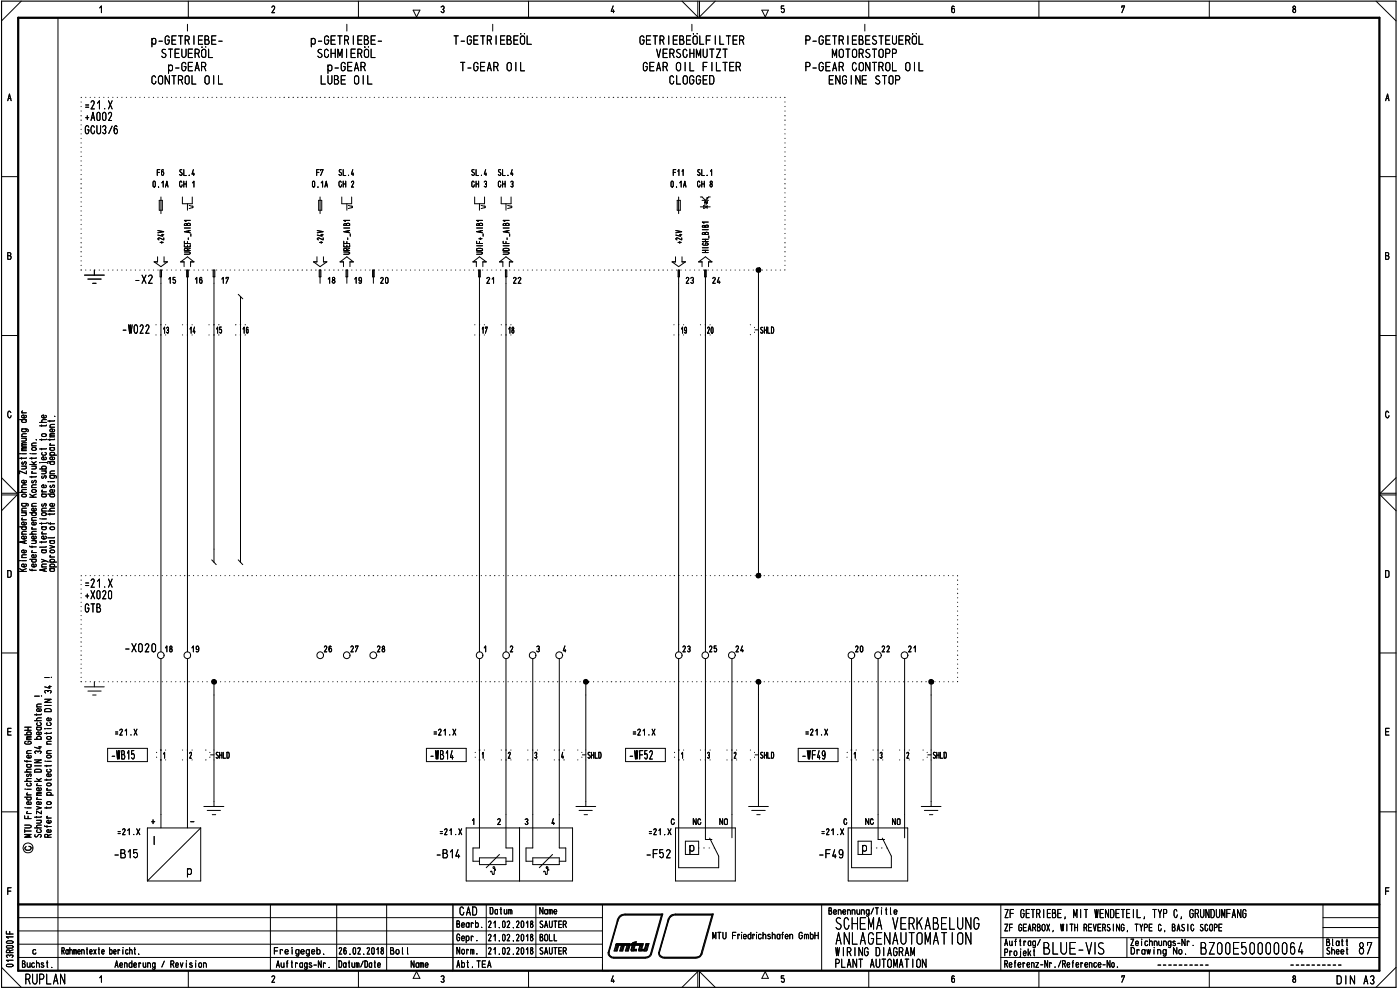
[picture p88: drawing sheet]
<svg xmlns="http://www.w3.org/2000/svg" width="420mm" height="297mm" viewBox="0 0 420 297" stroke-linecap="round" stroke-linejoin="round" font-family="sans-serif">
<defs><g id="words">
<text font-size="5.8" x="158.4" y="197.8">03</text>
<g font-size="5.3">
<text x="162.7" y="262.6">1,</text>
<text x="250.5" y="279">SC 1NA ViKA31LU G</text>
<text x="250.7" y="283.5">ABLAG-\AUTOldT 0</text>
<text x="312.9" y="286.4">3LU1-V</text>
<text x="360.1" y="286.4">3200150000064</text>
</g>
<g font-size="4.6">
<text x="387.5" y="4">8</text>
<text x="415.7" y="30.4">A</text>
<text x="7.5" y="295.4">RUPLAN</text>
</g>
<g font-size="3.9">
<text x="55.9" y="9.5">1</text>
<text x="103.8" y="9.5">1</text>
<text x="147.5" y="9.5">1</text>
<text x="207.3" y="9.5">1</text>
<text x="45.4" y="13.5">p-GETRIEBE-</text>
<text x="48.2" y="17.4">STEUERÖL</text>
<text x="93.3" y="13.5">p-GETRIEBE-</text>
<text x="95" y="17.4">SCHMIERÖL</text>
<text x="136" y="13.5">T-GETRIEBEdL</text>
<text x="191.8" y="13.5">GETRIEBEÖLFILTER</text>
<text x="196.9" y="17.4">VERSCHMUTZT</text>
<text x="241.4" y="13.5">P-GETRIEBESTEUERdL</text>
<text x="249.6" y="17.4">MOTORSTOPP</text>
<text x="50.4" y="21.4">p-GEAR</text>
<text x="98.2" y="21.4">p-GEAR</text>
<text x="137.9" y="21.4">T-GEAR OIL</text>
<text x="192.8" y="21.4">GEAR OIL FILTER</text>
<text x="241.4" y="21.4">P-GEAR CONTROL OIL</text>
<text x="45.3" y="25.4">CONTROL OIL</text>
<text x="96.1" y="25.4">LUBE OIL</text>
<text x="200.8" y="25.4">CLOGGED</text>
<text x="248.6" y="25.4">ENGINE STOP</text>
<text x="24.9" y="32.9">.21.X</text>
<text x="25.3" y="36.3">+A002</text>
<text x="25.4" y="40.3">GCU3/6</text>
<text x="24.9" y="176.4">.21.X</text>
<text x="25.3" y="179.8">+X020</text>
<text x="25.4" y="183.8">GTB</text>
<text x="10.7" y="213.6">d</text>
<text x="33.3" y="227.9">-1315</text>
<text x="128.9" y="227.9">-1314</text>
<text x="152.2" y="227.7">2</text>
<text x="160.1" y="227.7">3</text>
<text x="188.6" y="227.9">-F52</text>
<text x="240.4" y="227.9">-F49</text>
<text x="201" y="247.6">0</text>
<text x="130.7" y="257.6">-B14</text>
<text x="193.7" y="257.6">-F52</text>
<text x="206.8" y="256.3">p</text>
<text x="137.8" y="274.7">CAD</text>
<text x="301.3" y="275.5">ZF GETRIEBE, MIT WENDETEIL, TYP C, GRUNDUMFANG</text>
<text x="250.7" y="286.9">WIRING DIAGRAM</text>
<text x="250.4" y="290.4">PLANT AUTOMATION</text>
<text x="387.5" y="294.9">8</text>
<text x="401" y="295.4">DIN A3//</text>
</g>
<g font-size="3.1">
<text x="81.2" y="4">2</text>
<text x="132" y="4">3</text>
<text x="183" y="4">4</text>
<text x="228" y="5">•</text>
<text x="285.2" y="4">6</text>
<text x="336.3" y="4">7</text>
<text x="2.2" y="30.4">A</text>
<text x="46.9" y="52.8">F6</text>
<text x="53.6" y="52.8">SL.4</text>
<text x="94.8" y="52.8">F7</text>
<text x="101.4" y="52.8">SL.4</text>
<text x="141.3" y="52.8">SL.4</text>
<text x="149.3" y="52.8">SL.4</text>
<text x="201.8" y="52.8">F11</text>
<text x="209.1" y="52.8">SL.1</text>
<text x="45.6" y="56.3">0.1A</text>
<text x="53.7" y="56.3">OH 1</text>
<text x="93.4" y="56.3">0.1A</text>
<text x="101.5" y="56.3">OH 2</text>
<text x="141.4" y="56.3">GH 3</text>
<text x="149.3" y="56.3">CH 3</text>
<text x="201" y="56.3">0.1A</text>
<text x="209.1" y="56.3">OH 8</text>
<text x="142.6" y="70">:rzt</text>
<text x="150.5" y="70">:rzt</text>
<text x="2.1" y="78">B</text>
<text x="415.6" y="78">B</text>
<text x="93.6" y="79.9">~i</text>
<text x="226.6" y="81.9">•</text>
<text x="98.1" y="85.2">18</text>
<text x="106.1" y="85.2">19</text>
<text x="113.9" y="85.2">20</text>
<text x="145.7" y="85.2">2</text>
<text x="153.8" y="85.2">22</text>
<text x="205.6" y="85.2">23</text>
<text x="213.6" y="85.2">24</text>
<text x="144.4" y="100.2">17</text>
<text x="152.4" y="100.2">18</text>
<text x="204.2" y="100.2">1,9</text>
<text x="212" y="100.2">20</text>
<text x="226.1" y="100.2">:-SHLD</text>
<text x="2" y="173.4">D</text>
<text x="226.3" y="173.6">•</text>
<text x="415.5" y="173.4">D</text>
<text x="97" y="195.7">26</text>
<text x="105" y="195.7">27</text>
<text x="110.7" y="195.7">Q28</text>
<text x="168.7" y="195.7">4</text>
<text x="204.6" y="195.7">23</text>
<text x="212.6" y="195.7">25</text>
<text x="218.2" y="197.8">0</text>
<text x="220.5" y="195.7">24</text>
<text x="174.4" y="205.4">•</text>
<text x="2" y="220.7">E</text>
<text x="129.6" y="220.7">.21.X</text>
<text x="189.3" y="220.7">.21.X</text>
<text x="241.2" y="220.7">.21.X</text>
<text x="415.5" y="220.7">E</text>
<text x="172.7" y="227.7">:HSHLD</text>
<text x="224.5" y="227.7">:HSHLD</text>
<text x="276.4" y="227.7">:HSHLD</text>
<text x="131.4" y="250.6">.21.X</text>
<text x="194.2" y="250.6">.21.X</text>
<text x="207.9" y="247.6">NC</text>
<text x="215.9" y="247.6">NO</text>
<text x="2" y="268.6">F</text>
<text x="415.6" y="268.6">F</text>
<text x="146.9" y="274.4">Datum</text>
<text x="161.9" y="274.4">Name</text>
<text x="248.5" y="274.5">Benennung/Title</text>
<text x="136.9" y="278.4">Bearb.</text>
<text x="146.3" y="278.5">21.02.2018</text>
<text x="161.8" y="278.5">SAUTER</text>
<text x="213.8" y="281.9">MTU Friedrichshafen GmbH</text>
<text x="301.2" y="279.5">ZF GEARBOX, WITH REVERSINO, TYPE C, BASIC SCOPE</text>
<text x="9.5" y="286.4">c</text>
<text x="18.4" y="286.4">Rahmentexte bericht.</text>
<text x="82.1" y="286.4">Freigegeb.</text>
<text x="101.5" y="286.4">26.02.2018</text>
<text x="117" y="286.4">Bol l</text>
<text x="136.9" y="282.4">Gebr.</text>
<text x="137" y="286.4">Norm.</text>
<text x="146.3" y="282.4">21.02.2018</text>
<text x="146.3" y="286.4">21.02.2018</text>
<text x="161.8" y="286.4">SAUTER</text>
<text x="161.9" y="282.4">BOLL</text>
<text x="301.2" y="286.9">Projekt</text>
<text x="301.4" y="283.8">Auftrag/</text>
<text x="339.1" y="283.9">Zeichnungs-Nr.</text>
<text x="339.2" y="286.4">Drowing Ne.</text>
<text x="6.5" y="290.4">Buchst.</text>
<text x="34.4" y="290.4">Aenderung / Revision</text>
<text x="82.8" y="290.4">Auftrags-Nr.</text>
<text x="101.5" y="290.4">Datum/Date</text>
<text x="123.2" y="290.4">Name</text>
<text x="137" y="290.4">Abt.TEA</text>
<text x="301.3" y="290.4">Referenz-Nr./Reference-No.</text>
<text x="81.2" y="294.9">2</text>
<text x="132" y="294.9">3</text>
<text x="183" y="294.9">4</text>
<text x="234.1" y="294.9">5</text>
<text x="285.2" y="294.9">6</text>
<text x="336.3" y="294.9">7</text>
</g>
<g font-size="2.4">
<text x="101.7" y="80.2">PI I</text>
<text x="6.2" y="126.9">o</text>
<text x="397.9" y="283.9">BtOtt</text>
<text x="397.9" y="286.4">Sheet</text>
</g>
<g font-size="1.5">
<text x="210.6" y="73.7">CJ</text>
<text x="16.2" y="125.6">•</text>
<text x="12.3" y="131.1">C&gt; E</text>
<text x="14.8" y="129.8">CU</text>
<text x="5.7" y="137.8">-</text>
<text x="14.8" y="134">c-•</text>
<text x="9.3" y="142.3">c-</text>
<text x="11.6" y="140.9">.C&gt;</text>
<text x="12.3" y="143.7">ei&gt; 07</text>
<text x="6.3" y="145">O</text>
<text x="9.3" y="146.5">C</text>
<text x="9.3" y="145">CA</text>
<text x="12.3" y="149.3">0 -0</text>
<text x="14.1" y="145">.—</text>
<text x="14.8" y="146.5">w</text>
<text x="6.3" y="152.1">07C</text>
<text x="8.7" y="154.9">'VJ</text>
<text x="9.3" y="153.5">CU</text>
<text x="12.2" y="152.1">N0</text>
<text x="12.3" y="153.5">C -C</text>
<text x="6.3" y="156.2">•</text>
<text x="6.3" y="157.6">C&gt;</text>
<text x="6.3" y="161.9">O</text>
<text x="8.7" y="160.4">-C</text>
<text x="9.3" y="156.2">C. —</text>
<text x="9.3" y="159.1">c-</text>
<text x="9.3" y="161.9">CU</text>
<text x="12.3" y="161.9">CU—,</text>
<text x="12.3" y="160.4">c.</text>
<text x="9.3" y="167.5">CU</text>
<text x="9.4" y="165.9">c-</text>
<text x="11.8" y="164.3">_.&gt;</text>
<text x="9.3" y="170.3">C&gt;</text>
<text x="12.3" y="168.8">C</text>
<text x="12.4" y="171.6">2</text>
<text x="14.7" y="170.3">CL</text>
<text x="13.2" y="208.1">C,1</text>
<text x="7.1" y="222">E.0</text>
<text x="10.2" y="216.4">22</text>
<text x="7.8" y="226.2">C</text>
<text x="7.8" y="227.6">CU</text>
<text x="13.8" y="223.4">C</text>
<text x="13.8" y="226.2">C</text>
<text x="7.7" y="233.3">(I7</text>
<text x="7.8" y="238.8">c</text>
<text x="10.8" y="237.6">C&gt;</text>
<text x="10.8" y="235.9">c-</text>
<text x="13.8" y="238.8">CL</text>
<text x="7.2" y="240.2">-C7</text>
<text x="7.8" y="244.3">c-</text>
<text x="7.8" y="241.6">CU</text>
<text x="10.8" y="240.2">c-</text>
<text x="7.1" y="250">I—</text>
<text x="10.1" y="248.6">-C</text>
<text x="10.3" y="251.4">V&gt; CC</text>
<text x="1.6" y="280.4">11-</text>
<text x="1.7" y="286">CC</text>
</g>
</g></defs>
<path d="M.5 .3h418.5v295.9h-418.5z" fill="none" stroke="#000" stroke-width=".34"/>
<path d="M5.5 5.3h408.5v286h-408.5zM5.5 271.4h408.5" fill="none" stroke="#000" stroke-width=".68"/>
<g fill="none" stroke="#000" stroke-width=".3">
<path d="M6.4 .3l-5.9 6M17.4 5.3v286M29.9 2.4l.5-.6v2M56.5 .3v5M107.6 .3v5M124 3h2l-1 2.1zM158.6 .3v5M204.7 .3l4.7 4.8v-4.8M209.9 .3v4.8l4.8-4.8M228.6 3h2l-.9 2.1M235.2 1.8h-.7v.9l.6-.2a.59 .59 0 0 1 .3 .8 .59 .59 0 0 1-.7 .3l-.2-.1M260.7 .3v5"/>
<path d="M311.8 .3v5M362.9 .3v5M413 .3l6 6M.5 53h5M414 53h5M.5 100.7h5M414 100.7h5M3.3 123.8a.48 .48 0 0 0-.6-.4 .48 .48 0 0 0-.4 .6v.7l.4 .6h.4l.2-.6M416.8 123.8a.48 .48 0 0 0-.6-.4 .48 .48 0 0 0-.4 .6v.7l.4 .6h.4l.3-.6M.5 148.5h4.6l-4.6 4.7M.5 143.3l4.6 4.7h-4.6M419 148.5h-4.8l4.8 4.7"/>
<path d="M419 143.3l-4.8 4.7h4.8M.5 195.9h5M414 195.9h5M.5 243.6h5M7.4 247.6h1.5l.5 .2-.1 .4-.4 .2h-1.5M7.4 244.8v.8h2M8 242.4h1.4M8.4 244.9v.7M9.4 250.4h-2l1.6 .4-1.6 .4h2M414 243.6h5M5.5 275.3h175.3M5.5 279.3h175.3"/>
<path d="M81.2 271.4v19.9M101 271.4v19.9M116 271.4v19.9M145.9 271.4v15.9M160.8 271.4v15.9M180.8 271.4v19.9M246.6 271.4v19.9M300.4 271.4v19.8M397 271.4v15.9M397 278.3h17M397 275.3h17M.5 290.2l5.9 6"/>
<path d="M1.9 282.6l.4-.3h1.2l.4 .5-.3 .2h-1.4zM2 283.9l1.6-.2 .3 .4-.3 .4h-1.4l-.3-.4zM2.1 289.4l1.5-.1a.38 .38 0 0 1 .3 .4 .38 .38 0 0 1-.4 .4l-1.4-.1-.2-.3zM2.2 287.3l-.3-.4a.55 .55 0 0 1 .5-.4 .55 .55 0 0 1 .5 .4 .48 .48 0 0 1 .6-.4 .48 .48 0 0 1 .4 .5l-.3 .3M3.9 288.1h-2l.6 .4M3.9 281.1h-2l.6 .4M5.5 287.3h175.3M5.5 283.3h175.3M29.9 293.4l.5-.6v1.9M56.5 291.3v4.9M107.6 291.3v4.9M125 291.5l1 2h-2z"/>
<path d="M158.6 291.3v4.9M204.7 296.2l4.7-4.7v4.7M209.9 296.2v-4.7l4.8 4.7M229.7 291.5l.9 2h-2zM260.7 291.3v4.9M300.4 287.3h113.6M300.4 281.3h113.6M311.8 291.3v4.9M338.2 281.3v6M362.9 291.3v4.9M419 290.2l-6 6"/>
<circle cx="8.4" cy="254.4" r="1.49"/>
</g>
<path d="M135.9 271.4v19.9" fill="none" stroke="#000" stroke-width=".42"/>
<path d="M8 238.5h1.4M8 236.8h1.4M7.6 242.4h.1" fill="none" stroke="#000" stroke-width=".3"/>
<g fill="none" stroke="#000" stroke-width=".3">
<path d="M7.4 219.1h2M7.4 218.2h2M8.4 218.2v.9M7.4 228.2l.1 .2h1.9M7.4 234.4h2M7.6 236.8h.1M7.8 222.4l-.4 .4v.2l.4 .3 1.6-.2-.2-.6-.8-.1v.4M8 229.4h1.1l.3 .6-.3 .2-.9-.1-.2-.4 .3-.3M8.1 228.2v.5M8.3 220.5l-.3-.4 .3-.5 1.1 .2-.3 .7M9 234.9l.4 .2v.5l-.3 .2-.9-.1-.2-.2 .2-.5M9.4 233.6l-1.3 .1-.1 .5 .4 .2"/>
<path d="M9.4 230.8l-1.3 .1-.1 .5 .4 .2M9.4 229.4h-.2M7.4 247.6h1.5l.5 .2-.1 .4-.4 .2h-1.5M7.4 244.8v.8h2M8 242.4h1.4M8.4 244.9v.7M9.4 250.4h-2l1.6 .4-1.6 .4h2"/>
</g>
<path d="M8 238.5h1.4M8 236.8h1.4M7.6 242.4h.1" fill="none" stroke="#000" stroke-width=".3"/>
<g fill="none" stroke="#000" stroke-width=".3">
<path d="M7.4 219.1h2M7.4 218.2h2M8.4 218.2v.9M10.4 208.9h1.4M11 218.2h1.1l.3 .6-.3 .2h-.8l-.3-.2 .3-.6M12 216.8l.4 .4-.3 .5h-.8l-.3-.4 .2-.4M12.1 219.7l.3 .4-.4 .4-1-.2v-.5l.7-.2v.9M12.4 218.2l-.2 .1M7.4 228.2l.1 .2h1.9M7.4 234.4h2M7.6 236.8h.1M7.8 222.4l-.4 .4v.2l.4 .3 1.6-.2-.2-.6-.8-.1v.4"/>
<path d="M8 229.4h1.1l.3 .6-.3 .2-.9-.1-.2-.4 .3-.3M8.1 228.2v.5M8.3 220.5l-.3-.4 .3-.5 1.1 .2-.3 .7M9 234.9l.4 .2v.5l-.3 .2-.9-.1-.2-.2 .2-.5M9.4 233.6l-1.3 .1-.1 .5 .4 .2M9.4 230.8l-1.3 .1-.1 .5 .4 .2M9.4 229.4h-.2M10.4 228h2l-2 .9h2M10.4 234.4h2M10.4 229.8h2M10.4 221.8h2M10.5 231.1l.3-.3h1.2l.4 .3v.5h-2z"/>
<path d="M10.7 226.1l-.3-.5a.55 .55 0 0 1 .5-.3 .55 .55 0 0 1 .5 .3 .48 .48 0 0 1 .5-.3 .48 .48 0 0 1 .4 .5l-.2 .3M11 238.7h1.4M11 233.6l1 .8M11.3 221.8l-.3-.3 .3-.5 .9 .1 .2 .4-.3 .3M11.6 224.1h.8M12 223.9v.8l-1.6-.5M12.4 238.2h-1.2l-.2 .2 .2 .3M12.4 237.7h-1.2l-.2 .3 .4 .2M12.4 233.6l-.8 .4M11 242l1.4 .4-1.4 .4M11 246.1h1.4M11 244.9v.5"/>
<path d="M12 248.9l.4 .4-.3 .5-1.1-.2v-.3l.2-.3M12 246.1l.3 .2v.5l-1.3 .2M12.1 240.6l.3 .3-.3 .5h-.9l-.2-.4v-.3l.7-.2v.9M12.4 244.9l-.1 .3h-1.9M12.4 243.3v.9l-1.4-.9v.9"/>
</g>
<g fill="none" stroke="#000" stroke-width=".3">
<path d="M10.4 208.9h1.4M11 218.2h1.1l.3 .6-.3 .2h-.8l-.3-.2 .3-.6M12 216.8l.4 .4-.3 .5h-.8l-.3-.4 .2-.4M12.1 219.7l.3 .4-.4 .4-1-.2v-.5l.7-.2v.9M12.5 208.9h.1M12.4 218.2l-.2 .1M10.4 228h2l-2 .9h2M10.4 234.4h2M10.4 229.8h2M10.4 221.8h2M10.5 231.1l.3-.3h1.2l.4 .3v.5h-2zM10.7 226.1l-.3-.5a.55 .55 0 0 1 .5-.3 .55 .55 0 0 1 .5 .3 .48 .48 0 0 1 .5-.3 .48 .48 0 0 1 .4 .5l-.2 .3"/>
<path d="M11 238.7h1.4M11 233.6l1 .8M11.3 221.8l-.3-.3 .3-.5 .9 .1 .2 .4-.3 .3M11.6 224.1h.8M12 223.9v.8l-1.6-.5M12.4 238.2h-1.2l-.2 .2 .2 .3M12.4 237.7h-1.2l-.2 .3 .4 .2M12.4 233.6l-.8 .4M11 242l1.4 .4-1.4 .4M11 246.1h1.4M11 244.9v.5M12 248.9l.4 .4-.3 .5-1.1-.2v-.3l.2-.3"/>
<path d="M12 246.1l.3 .2v.5l-1.3 .2M12.1 240.6l.3 .3-.3 .5h-.9l-.2-.4v-.3l.7-.2v.9M12.4 244.9l-.1 .3h-1.9M12.4 243.3v.9l-1.4-.9v.9"/>
</g>
<g fill="none" stroke="#000" stroke-width=".3">
<path d="M12.5 208.9h.1M14 229.6v.4M14 233.8v.4M14 237.1h1.4M14 228.4h1.4M14.1 235.1l1.1-.1 .2 .5-1 .3-.4-.3zM14.3 236.6h-.3l.3 .5M14.9 230.8l.5 .3-.4 .5h-.7l-.3-.2 .2-.5M15.1 232.2l.3 .3-.3 .5h-.8l-.3-.3 .1-.4 .6-.1v.8M15.4 233.8l-.1 .2h-1.9M15.4 229.6v.2h-2M13.4 247.7l.1 .3h1.9"/>
<path d="M14 245.4h1.4M14 242.1v.5M14.1 240.7l1.1-.1 .2 .5-1 .3-.4-.3zM14.1 247.7v.5M14.3 244.9l-.3 .1 .3 .4M15.1 249l.3 .4-.5 .4-.8-.2v-.5l.6-.2v.9M15.1 246.2l.3 .4-.5 .4-.8-.2v-.5l.6-.2v.9M15.4 242.1l-.1 .3h-1.9"/>
</g>
<g fill="none" stroke="#000" stroke-width=".3">
<path d="M13.4 212.9l.6-.3 1 .1 .4 .3v.5h-2zM13.4 209.8h2l-2 .9h2M13.4 211.7h2M13.4 203.3h1.4M13.5 218.6h.1M14 219.8v.4M14 218.6h1.4M14.6 206h.8M14.9 216.8l.5 .4-.4 .5h-.7l-.3-.3 .2-.5M14.9 205.7v.8l-1.5-.4M15.1 215.5l.3 .2-.3 .5h-.8l-.3-.5 .4-.3h.3v.8M15.4 219.8v.2h-2"/>
<path d="M13.6 228.4h.1M14.1 226.7h1.1l.2 .5-1 .2-.4-.2zM14.1 221.1h1.1l.2 .5-1 .2-.4-.2z"/>
</g>
<g fill="none" stroke="#000" stroke-width=".3">
<path d="M15.5 203.3h.1M14 229.6v.4M14 233.8v.4M14 237.1h1.4M14 228.4h1.4M14.1 235.1l1.1-.1 .2 .5-1 .3-.4-.3zM14.3 236.6h-.3l.3 .5M14.9 230.8l.5 .3-.4 .5h-.7l-.3-.2 .2-.5M15.1 232.2l.3 .3-.3 .5h-.8l-.3-.3 .1-.4 .6-.1v.8M15.4 233.8l-.1 .2h-1.9M15.4 229.6v.2h-2M13.4 247.7l.1 .3h1.9"/>
<path d="M14 245.4h1.4M14 242.1v.5M14.1 240.7l1.1-.1 .2 .5-1 .3-.4-.3zM14.1 247.7v.5M14.3 244.9l-.3 .1 .3 .4M15.1 249l.3 .4-.5 .4-.8-.2v-.5l.6-.2v.9M15.1 246.2l.3 .4-.5 .4-.8-.2v-.5l.6-.2v.9M15.4 242.1l-.1 .3h-1.9"/>
</g>
<g fill="none" stroke="#000" stroke-width=".3">
<path d="M13.4 212.9l.6-.3 1 .1 .4 .3v.5h-2zM13.4 209.8h2l-2 .9h2M13.4 211.7h2M13.4 203.3h1.4M13.5 218.6h.1M14 219.8v.4M14 218.6h1.4M14.6 206h.8M14.9 216.8l.5 .4-.4 .5h-.7l-.3-.3 .2-.5M14.9 205.7v.8l-1.5-.4M15.1 215.5l.3 .2-.3 .5h-.8l-.3-.5 .4-.3h.3v.8M15.4 219.8v.2h-2"/>
<path d="M13.6 228.4h.1M14.1 226.7h1.1l.2 .5-1 .2-.4-.2zM14.1 221.1h1.1l.2 .5-1 .2-.4-.2z"/>
</g>
<g fill="none" stroke="#000" stroke-width=".3">
<path d="M6 136.1h.1M6.5 128.7l1.8 .1 .2 .3-.2 .4M6.5 139.9h1.4M6.5 136.1h1.4M6.5 135.2h1.4M6.5 133.9h1.4M6.5 131.5h1.4M6.5 131h1.4M6.5 123.9h1.4M6.7 138.6l-.2 .3 .1 .4h.4a.6 .6 0 0 1 .8-.6l-.1 .7M6.7 123.3l-.2 .2 .3 .4M6.8 128.7l-.3 .3 .3 .5h.8l.3-.2-.3-.6"/>
<path d="M7.5 139.9l.4 .3-.1 .3-1.3 .2M7.5 131.5l.4 .3-.1 .4-1.3 .1M7.7 124.6l.2 .5-.4 .3-.9-.2v-.5l.6-.2v.9M7.9 137.3l-.1 .2h-1.9M7.9 134.7h-1.2l-.2 .3 .2 .2M7.9 134.3h-1.2l-.2 .2 .4 .2M7.9 133.3h-1.2l-.2 .3 .2 .3M7.9 132.8l-1.3 .1v.4h.3M7.9 130.1l-1.3 .2 .1 .7M8.9 139.4h2M9.5 139.9h1.4M9.5 136.1h1.4"/>
<path d="M9.5 137.3v.5M9.5 138.5l1 .9M10.5 139.9l.4 .3-.2 .4-1.2 .1M10.9 137.3v.2h-2M10.9 138.5l-.9 .4M11.9 126.7h2M12 138.8h.1M12.5 138.8h1.5l.4 .2M12.5 127.5v.4M12.5 131.7v.5M12.5 134.5v.5M13.5 135.7l.4 .4-.3 .5-.9-.1-.2-.3 .2-.4"/>
<path d="M13.7 137.2l.2 .2-.2 .5h-1l-.2-.5 .7-.3v.8M13.7 124.6l.2 .3-.1 .3-.9 .2a.45 .45 0 0 1-.4-.6 .45 .45 0 0 1 .7-.3v.9M13.9 134.5l-.1 .2h-1.9M13.9 131.7l-.1 .2h-1.9M13.9 127.5l-.1 .3h-1.9M13.9 125.9l-1.3 .2v.6h.3M5.9 147.7h2M6.5 156h1.4M6.5 153.8h1.4M6.5 153.3h1.4M6.5 146.3h1.4M6.6 148.4l.9-.1 .3 .1 .1 .4-1 .3-.3-.2z"/>
<path d="M6.8 158.1l-.3 .2 .3 .6 .9-.1 .2-.5-.3-.2M7.5 153.8l.3 .2v.5l-1.3 .2M7.9 159.4l-1.3 .2 .1 .7M7.9 152.5l-1.3 .1 .1 .7M7.9 146.9l-1.3 .1-.1 .4 .4 .3M7.9 145.5l-1.3 .1 .1 .7M7.9 141.3v.9l-2-.9v.9M8.9 149.2h2M8.9 148.3l1.2 .9M9.5 147.2l.4-.3h.6l.4 .3v.2l-.2 .3h-.8zM9.5 142.9v.4M10.6 156.7l.3 .3-.3 .5h-.9l-.1-.7 .6-.2v.9"/>
<path d="M10.9 142.9v.2h-2M10.9 148.3l-1.3 .5M12.5 158.1h1.1l.3 .5-.3 .3h-.8l-.3-.3 .3-.5M12.5 156.9v.4M12.5 147.6h1.4M12.6 154l.9-.2a.42 .42 0 0 1 .4 .5 .42 .42 0 0 1-.4 .4l-.8-.1zM12.7 147.1l-.2 .2 .3 .3M13.5 141.3a.42 .42 0 0 1 .4 .4 .42 .42 0 0 1-.4 .5h-1M13.7 145.5l.2 .3-.2 .5h-1l-.2-.5 .7-.3v.8M13.9 156.9l-.1 .2h-1.9M13.9 158.1l-.2 .1M5.9 171.4h2"/>
<path d="M5.9 170.6l1.3 .8M6 168.2h.1M6.5 168.2h1.4M6.5 167.3h1.4M7.3 162.4v.6M7.7 169.2l.2 .6-.4 .3-.9-.2-.1-.4 .2-.3h.5v.9M7.7 165.1l.2 .4-.4 .4-.9-.2v-.5l.6-.2v.9M7.9 166.5h-1.3l.1 .8M7.9 162.2l-2 .4 2 .5M7.9 170.6l-1.3 .5M8.9 170.8l.2 .3h1.8M8.9 163.8l.1 .3h1.9"/>
<path d="M9.5 165.8h1.4M9.6 163.8v.5M9.6 170.8v.5M9.8 167.8l-.3 .2v.5l.3 .2 1-.2 .1-.4-.4-.3M10.5 162.2l.4 .4-.2 .4-1.2 .1M12.5 167.8l1.9 .9M12.5 165h1.1l.3 .4-.1 .3-.2 .2-.9-.1-.2-.4 .3-.4M12.5 170.1h1.4M12.5 162.5v.4M13.9 170.6l-2 .4 2 .4M13.9 169.2h-1.2l-.2 .5 .2 .4M13.9 162.5l-.1 .1h-1.9"/>
<path d="M13.9 165l-.2 .1M15.5 203.3h.1M8.7 253.9a.6 .6 0 0 1 .7 .6 .6 .6 0 0 1-.6 .6h-.8l-.4-.3-.1-.5 .3-.3"/>
</g>
<g fill="none" stroke="#000" stroke-width=".3">
<path d="M8.9 139.4h2M9.1 136.1h.1M9.5 133.8h1.4M9.5 137.3v.5M9.5 139.9h1.4M9.5 138.5l1 .9M9.5 136.1h1.4M9.7 134.4h1l.2 .5-1 .2-.4-.2zM10.5 139.9l.4 .3-.2 .4-1.2 .1M10.9 132.9l-1.3 .2 .1 .7M10.9 132h.1M10.9 137.3v.2h-2"/>
<path d="M10.9 138.5l-.9 .4M8.9 149.2h2M8.9 148.3l1.2 .9M9.5 147.2l.4-.3h.6l.4 .3v.2l-.2 .3h-.8zM9.5 142.9v.4M10.6 156.7l.3 .3-.3 .5h-.9l-.1-.7 .6-.2v.9M10.9 142.9v.2h-2M10.9 148.3l-1.3 .5M8.9 170.8l.2 .3h1.8M8.9 163.8l.1 .3h1.9M9.5 165.8h1.4M9.6 163.8v.5"/>
<path d="M9.6 170.8v.5M9.8 167.8l-.3 .2v.5l.3 .2 1-.2 .1-.4-.4-.3M10.5 162.2l.4 .4-.2 .4-1.2 .1"/>
</g>
<g fill="none" stroke="#000" stroke-width=".3">
<path d="M259.5 7.3v2M35.2 29.2h.1M36.5 29.2h.1M37.9 29.2h.1M39.2 29.2h.1M40.6 29.2h.1M42 29.2h.1M43.3 29.2h.1M44.7 29.2h.1M46 29.2h.1M47.4 29.2h.1M48.7 29.2h.1"/>
<path d="M50.1 29.2h.1M51.4 29.2h.1M52.8 29.2h.1M54.1 29.2h.1M55.5 29.2h.1M56.9 29.2h.1M58.2 29.2h.1M59.6 29.2h.1M60.9 29.2h.1M62.3 29.2h.1M63.6 29.2h.1M65 29.2h.1"/>
<path d="M66.3 29.2h.1M67.7 29.2h.1M69 29.2h.1M70.4 29.2h.1M71.8 29.2h.1M73.1 29.2h.1M74.5 29.2h.1M75.8 29.2h.1M77.2 29.2h.1M78.5 29.2h.1M79.9 29.2h.1M81.2 29.2h.1"/>
<path d="M82.6 29.2h.1M83.9 29.2h.1M85.2 29.2h.2M86.6 29.2h.1M87.9 29.2h.2M89.3 29.2h.2M90.6 29.2h.2M92 29.2h.2M93.3 29.2h.2M94.7 29.2h.2M96.1 29.2h.1M97.4 29.2h.2"/>
<path d="M98.8 29.2h.1M100.1 29.2h.2M101.5 29.2h.1M102.8 29.2h.1M104.2 29.2h.1M105.5 29.2h.1M106.9 29.2h.1M108.2 29.2h.1M109.6 29.2h.1M111 29.2h.1M112.3 29.2h.1M113.7 29.2h.1"/>
<path d="M115 29.2h.1M116.4 29.2h.1M117.7 29.2h.1M119.1 29.2h.1M120.4 29.2h.1M121.8 29.2h.1M123.1 29.2h.1M124.5 29.2h.1M125.9 29.2h.1M127.2 29.2h.1M128.6 29.2h.1M129.9 29.2h.1"/>
<path d="M131.3 29.2h.1M132.6 29.2h.1M134 29.2h.1M135.3 29.2h.1M136.7 29.2h.1M138 29.2h.1M139.4 29.2h.1M140.8 29.2h.1M142.1 29.2h.1M143.5 29.2h.1M144.8 29.2h.1M146.2 29.2h.1"/>
<path d="M147.5 29.2h.1M148.9 29.2h.1M150.2 29.2h.1M151.6 29.2h.1M153 29.2h.1M154.3 29.2h.1M155.7 29.2h.1M157 29.2h.1M158.4 29.2h.1M159.7 29.2h.1M161.1 29.2h.1M162.4 29.2h.1"/>
<path d="M163.8 29.2h.1M165.1 29.2h.1M166.5 29.2h.1M167.9 29.2h.1M169.2 29.2h.1M170.6 29.2h.1M171.9 29.2h.1M173.3 29.2h.1M174.6 29.2h.1M176 29.2h.1M177.3 29.2h.1M178.7 29.2h.1"/>
<path d="M180 29.2h.1M181.4 29.2h.1M182.7 29.2h.1M184 29.2h.2M185.4 29.2h.1M186.7 29.2h.2M188.1 29.2h.2M189.4 29.2h.2M190.8 29.2h.2M192.2 29.2h.1M193.5 29.2h.2M194.9 29.2h.1"/>
<path d="M196.2 29.2h.2M197.6 29.2h.1M198.9 29.2h.2M200.3 29.2h.1M201.6 29.2h.1M203 29.2h.1M204.3 29.2h.1M205.7 29.2h.1M207.1 29.2h.1M208.4 29.2h.1M209.8 29.2h.1M211.1 29.2h.1"/>
<path d="M212.5 29.2h.1M213.8 29.2h.1M215.2 29.2h.1M216.5 29.2h.1M217.9 29.2h.1M219.2 29.2h.1M220.6 29.2h.1M222 29.2h.1M223.3 29.2h.1M224.7 29.2h.1M226 29.2h.1M227.4 29.2h.1"/>
<path d="M228.7 29.2h.1M230.1 29.2h.1M231.4 29.2h.1M232.8 29.2h.1M234.1 29.2h.1M235.5 29.2l.1 .1M235.6 30.6h.1M235.6 31.9v.1M235.6 33.3v.1M235.6 34.6v.2M235.6 36v.2M235.6 37.4v.1"/>
<path d="M235.6 38.8v.1M24.3 42.8v.1M24.3 44.2v.1M24.3 45.6h.1M24.3 46.9v.1M24.3 48.3h.1M24.3 49.6v.1M24.3 51v.1M24.3 52.3v.1M24.3 53.7v.1M24.3 55v.2M24.3 56.4v.2"/>
<path d="M24.3 57.8v.1M24.3 59.2v.1M48.3 59.1v5M54.7 59.1v2h3v-2M96.1 59.1v5M102.6 59.1v2h2.9v-2M142.5 59.1v2h2.9v-2M150.4 59.1v2h3v-2M203.7 59.1v5M210.2 59.1h.5l1 1 .9-1h.5M212 59.4l.5-.1-.2 .5M235.6 40.1v.1"/>
<path d="M235.6 41.5v.1M235.6 42.8v.1M235.6 44.2v.1M235.6 45.6h.1M235.6 46.9v.1M235.6 48.3h.1M235.6 49.6v.1M235.6 51v.1M235.6 52.3v.1M235.6 53.7v.1M235.6 55v.2M235.6 56.4v.2"/>
<path d="M235.6 57.8v.1M235.6 59.2v.1M24.3 60.5v.1M24.3 61.9v.1M24.3 63.2v.1M24.3 64.6v.1M24.3 66h.1M24.3 67.3v.1M24.3 68.7h.1M24.3 70v.1M24.3 71.4v.1M24.3 72.7v.2"/>
<path d="M24.3 74.1v.2M24.3 75.4v.2M24.3 76.9v.1M24.3 78.2v.1M24.3 79.6v.1M47.3 77v1.6h-1l2 1.4 1.9-1.4h-1v-1.6M47.4 69.2l1.7 .3-1.7 .3M47.8 60.1h.9v3h-.9zM48 72.7h1M48.5 70.4h.6M48.6 72.5v.5M48.8 70.3v.6l-1.4-.4"/>
<path d="M49.1 71.4v.6l-1.5-.6-.2 .3 .3 .3M55.3 75.6h1.4l.4 .3-.4 .4h-1.4M55.3 73.4v.7h1.8v-.7M55.3 72.4v.7h1.8M55.3 68.4h1.8M56.2 67.3l-.5-.2-.4 .2v.3h1.8v-.5l-.4-.1-.5 .1v.5M56.3 75.2v-.5a.56 .56 0 0 0-1 .1v.4h1.8M56.3 61.1v2M56.3 72.5v.6M56.3 73.6v.5M56.5 71.4v.5M56.6 69.3v.4"/>
<path d="M56.8 61.6l.9 .3M57.1 69.2l-1.8 .3 1.8 .3M57.1 66.1h-1.8l.5 .4M57.1 74.5l-.8 .3M57.3 70.2v.7M57.7 61.8a.25 .25 0 0 1 .3 .3 .25 .25 0 0 1-.3 .2l-.9 .3M95.2 69.2l1.8 .3-1.8 .3M95.6 60.1h1v3h-1zM95.9 72.7h.9M96.3 70.4h.7M96.4 72.5v.5M96.6 70.3v.6l-1.4-.4"/>
<path d="M97 71.4v.6l-1.5-.6-.3 .3 .3 .3M102.1 78.6l2-1.6 1.9 1.6h-1M103.2 75.6h1.3l.4 .3-.4 .4h-1.3M103.2 73.4v.7h1.7v-.7M103.2 72.4v.7h1.7M103.2 68.4h1.7M103.9 67.3l-.4-.2-.3 .2v.3h1.7v-.5a.59 .59 0 0 0-.7-.1 .59 .59 0 0 0-.3 .6M104.1 75.2a.56 .56 0 0 0-.2-.6 .56 .56 0 0 0-.6 0l-.1 .6h1.7M104.1 61.1v2M104.1 72.5v.6M104.1 73.6v.5M104.4 71.4v.5"/>
<path d="M104.4 69.3v.4M104.5 61.6l1 .3M104.9 69.2l-1.7 .3 1.7 .3M104.9 66.1h-1.7l.5 .4M104.9 74.5l-.8 .3M105.1 70.2v.7M105.5 61.8a.25 .25 0 0 1 .3 .3 .25 .25 0 0 1-.3 .2l-1 .3M143 75.6h1.4l.4 .3-.4 .4h-1.4M143 74.7l1.7-.1 .1 .6h-1.8zM143 72.4v.7h1.8M143 73.7h1.8M143.7 71.6h1"/>
<path d="M143.8 67.3l-.5-.2-.3 .1v.4h1.8v-.5a.59 .59 0 0 0-.7-.1 .59 .59 0 0 0-.3 .6M143.9 61.1v2M143.9 72.5v.6M144.1 71.4v.5M144.4 61.6l1 .3M144.8 66.1h-1.8l.6 .4M145.4 61.8a.25 .25 0 0 1 .3 .3 .25 .25 0 0 1-.3 .2l-1 .3M151 75.6h1.4l.4 .3-.4 .4h-1.4M151 74.7l1.6-.1 .2 .6h-1.8zM151 72.4v.7h1.8M151 73.7h1.8M151.8 67.3l-.5-.2-.3 .1v.4h1.8v-.5a.59 .59 0 0 0-.7-.1 .59 .59 0 0 0-.3 .6"/>
<path d="M151.8 61.1v2M151.8 72.5v.6M152.2 71.4v.5M152.4 61.6l1 .3M152.8 66.1h-1.8l.5 .4M153.4 61.8a.25 .25 0 0 1 .2 .3 .25 .25 0 0 1-.2 .2l-1 .3M202.7 77v1.6h-1l2 1.4 2-1.4h-1v-1.6M202.8 69.2l1.8 .3-1.8 .3M203.2 60.1h1v3h-1zM203.5 72.7h.9M203.9 70.4h.7M204 72.5v.5"/>
<path d="M204.3 70.3v.6l-1.5-.4M204.6 71.4v.6l-1.5-.6-.3 .3 .4 .3M210.2 62.1h2.9M210.7 60.1h1.9M210.8 75.8h1.8M210.8 75.1h1.8M210.8 74.3h1.8M210.8 71.8h1.8M210.8 68.9h1.8M211.2 61.6l1 .5-1 .5zM211.6 69.9l-.7-.1-.1 .6h1.8v-.6h-1v.6M211.6 67.8l-.7-.2-.1 .6h1.8v-.6l-1 .1v.5"/>
<path d="M211.7 60.5v.3h-.2zM211.7 71.8v.7M211.7 75.1v.7M211.7 60.5l-.2 .8M212.2 61.6v1M212.2 60.6l-.3 .9M212.2 60.6l-.2 .4zM212.6 66.6h-1.8l.5 .4M212.7 70.8v.7M235.6 60.5v.1M235.6 61.9v.1M235.6 63.2v.1"/>
<path d="M235.6 64.6v.1M235.6 66h.1M235.6 67.3v.1M235.6 68.7h.1M235.6 70v.1M235.6 71.4v.1M235.6 72.7v.2M235.6 74.1v.2M235.6 75.4v.2M235.6 76.9v.1M235.6 78.2v.1M235.6 79.6v.1"/>
<path d="M24.3 80.9l.1 .1M25.4 82.5h5.9M25.7 81h.1M26.4 83.7h4M27.1 81h.1M27.8 85h1M28.3 81v1.5M28.4 81h.1M29.8 81h.1M31.1 81h.1M32.5 81h.1M33.8 81h.1"/>
<path d="M35.2 81h.1M36.5 81h.1M37 99.1h.8M37.9 81h.1M38.6 97.5l.3 2.5 .2-2.5 .2 2.5 .4-2.5M39.2 81h.1M40.5 97.5h.5l.3 .5v1.4a.52 .52 0 0 1-.5 .6 .52 .52 0 0 1-.5-.6v-1.4zM40.6 81h.1M40.8 84.2h.9M42 81h.1M42 98l.3-.5a.57 .57 0 0 1 .6 .3 .57 .57 0 0 1 0 .7l-.9 1.5h1M42.6 82.5l1.2 2.5"/>
<path d="M43.3 81h.1M43.7 98a.54 .54 0 0 1 .8-.4 .54 .54 0 0 1 .1 .9l-.9 1.5h1M43.8 82.5l-1.2 2.5M44.6 83l.4-.5h.4l.3 .4v.3l-1.1 1.8h1.1M44.7 81h.1M46 81h.1M46.8 97.5h.1M47.4 81h.1M48 81h.5v2.1h-.5zM48.2 97.5v3M48.3 81v4M48.7 81h.1"/>
<path d="M49.1 98.7l.3-.6v1.9M49.7 97.5h.1M50 98.5l.2-.3a.45 .45 0 0 1 .4 .4 .45 .45 0 0 1-.3 .5 .45 .45 0 0 1 .3 .4 .45 .45 0 0 1-.4 .4l-.2-.2M50.1 81h.1M50.7 83.7l.4-.5v1.8M51.4 81h.1M52.5 83.2h-.6v.8a.49 .49 0 0 1 .8 .3 .49 .49 0 0 1-.7 .5l-.1-.1M52.8 81h.1M54.1 81h.1M54.7 97.5h.1M55.2 80v-1.4h-1l2.1-1.6 1.9 1.6h-1v1.4M55.5 81h.1"/>
<path d="M56 81h.5v2.1h-.5zM56.2 97.5v3M56.3 81v4M56.9 81h.1M57 98.7l.4-.6v1.9M57.6 97.5h.1M58.2 81h.1M58.4 98.1l-.4 1.5h.5M58.4 99.2v.8M58.6 83.7l.5-.5v1.8M59.6 81h.1M60.6 83.5l-.4-.3-.3 .5v1l.3 .3a.52 .52 0 0 0 .5-.6 .52 .52 0 0 0-.7-.4l-.1 .2"/>
<path d="M60.9 81h.1M62.3 81h.1M62.7 97.5h.1M63.6 81h.1M64 81h.5v2.1h-.5zM64.1 97.5h.2M64.2 81v4M64.2 97.5v3M65 98.7l.3-.6v1.9M65 81h.1M65.6 97.5h.1M66.3 81h.1"/>
<path d="M66.4 98.1h-.5v.9l.5-.1 .1 .8-.2 .3-.4-.3M66.6 83.7l.4-.5v1.8M67.7 81h.1M67.9 83.7v-.5h.7l-.7 1.8M69 81h.1M70.4 81h.1M70.7 97.5h.1M71.5 88.3l1.4 1.4M71.8 81h.1M72.1 97.5h.2M72.2 89v4M72.2 97.5v3"/>
<path d="M72.9 98.7l.4-.6v1.9M73.1 81h.1M73.5 97.5h.2M74.5 98.4l-.3-.3-.2 .3v1.4l.2 .2 .3-.2v-.9h-.5v.3M74.5 81h.1M75.8 81h.1M77.2 81h.1M78.5 81h.1M79.9 81h.1M81.2 81h.1M82.6 81h.1M83.9 81h.1"/>
<path d="M85.2 81h.2M86.6 81h.1M87.9 81h.2M89.3 81h.2M90.6 81h.2M92 81h.2M93.3 81h.2M94.7 81h.2M95.8 81h.5v2.1h-.5zM96.1 81v4M97.4 81h.2M98.8 81h.1"/>
<path d="M100.1 81h.2M101.5 81h.1M102.8 81h.1M103.8 81h.6v2.1h-.6zM104.1 81v4M105.5 81h.1M106.9 81h.1M108.2 81h.1M109.6 81h.1M111 81h.1M112.1 81v4M112.3 81v2.1h-.5v-2.1h.6"/>
<path d="M113.7 81h.1M115 81h.1M116.4 81h.1M117.7 81h.1M119.1 81h.1M120.4 81h.1M121.8 81h.1M123.1 81h.1M124.5 81h.1M125.9 81h.1M127.2 81h.1M128.6 81h.1"/>
<path d="M129.9 81h.1M131.3 81h.1M132.6 81h.1M134 81h.1M135.3 81h.1M136.7 81h.1M138 81h.1M139.4 81h.1M140.8 81h.1M142.1 81h.1M142.5 97.5h.1M143 80v-1.4h-1.1l2-1.6 2 1.6h-1v1.4"/>
<path d="M143.5 81h.1M143.6 81h.5v2.1h-.5zM143.9 81v4M144.8 81h.1M146.2 81h.1M147.5 81h.1M148.9 81h.1M150.2 81h.1M150.4 97.5h.1M150.9 80v-1.4h-1l1.9-1.6 2.1 1.6h-1v1.4M151.6 81h.5v2.1h-.4v-2.1M151.8 81v4"/>
<path d="M153 81h.1M154.3 81h.1M155.7 81h.1M157 81h.1M158.4 81h.1M159.7 81h.1M161.1 81h.1M162.4 81h.1M163.8 81h.1M165.1 81h.1M166.5 81h.1M167.9 81h.1"/>
<path d="M169.2 81h.1M170.6 81h.1M171.9 81h.1M173.3 81h.1M174.6 81h.1M176 81h.1M177.3 81h.1M178.7 81h.1M180 81h.1M181.4 81h.1M182.7 81h.1M184 81h.2"/>
<path d="M185.4 81h.1M186.7 81h.2M188.1 81h.2M189.4 81h.2M190.8 81h.2M192.2 81h.1M193.5 81h.2M194.9 81h.1M196.2 81h.2M197.6 81h.1M198.9 81h.2M200.3 81h.1"/>
<path d="M201.6 81h.1M202.2 97.5h.1M203 81h.1M203.5 81h.4v2.1h-.4zM203.7 81v4M204.3 81h.1M205.7 81h.1M207.1 81h.1M208.4 81h.1M209.8 81h.1M210.2 97.5h.1M210.7 80v-1.4h-1l2-1.6 2 1.6h-1.1v1.4"/>
<path d="M211.1 81h.1M211.5 81h.5v2.1h-.5zM211.7 81v4M212.5 81h.1M213.8 81h.1M215.2 81h.1M216.5 81h.1M217.9 81h.1M219.2 81h.1M220.6 81h.1M222 81h.1M223.3 81h.1"/>
<path d="M224.7 81h.1M225.2 97.5h.1M227.6 81v4M228.7 81h.1M230.1 81h.1M231.4 81h.1M232.8 81h.1M234.1 81h.1M235.6 80.9l-.1 .1M46.8 100.5h.1M49.7 100.5h.1M54.7 100.5h.1"/>
<path d="M57.6 100.5h.1M62.7 100.5h.1M64.1 100.5h.2M65.6 100.5h.1M70.7 100.5h.1M72.1 100.5h.2M73.5 100.5h.2M142.5 100.5h.1M150.4 100.5h.1M202.2 100.5h.1M210.2 100.5h.1M225.2 100.4h.1"/>
<path d="M9.1 136.1h.1M9.5 133.8h1.4M9.7 134.4h1l.2 .5-1 .2-.4-.2zM10.9 132.9l-1.3 .2 .1 .7M10.9 132h.1M14.4 138.5h2M14.9 134.3h1.1l.4 .6-.4 .2h-.7l-.4-.2 .4-.6M14.9 126.2v.4M14.9 131.7v.5M14.9 136.6h2.1M14.9 131.1h1.5M15.3 138.5l-.4 .4 .4 .5 .9-.1 .2-.4-.4-.4"/>
<path d="M15.4 136.6a.42 .42 0 0 1-.5-.5 .42 .42 0 0 1 .5-.4l1 .3v.3l-.4 .3M16.1 137.2l.3 .2-.3 .5h-.9l-.3-.5 .8-.3v.8M16.4 131.7l-.1 .2h-1.9M16.4 130.6h-1.2l-.3 .2 .3 .3M16.4 130h-1l-.5 .3 .5 .3M16.4 127.3l-1.3 .2 .1 .7M16.4 126.2l-.1 .1h-1.9M14.4 156.8l.2 .3h1.8M14.4 148.3h2M14.9 154.1v.4M15 158.2l1-.1 .4 .2v.3l-.4 .3h-.6l-.4-.2zM15.1 156.8v.5"/>
<path d="M15.3 148.3l-.4 .3 .4 .5 1-.2 .1-.3-.4-.3M16.1 151.1l.3 .3-.3 .5h-.9l-.3-.3 .1-.4 .7-.2v.9M16.1 147l.3 .4-.4 .3-1-.1-.1-.4 .8-.3v.8M16.4 154.1l-.1 .2h-1.9M16.4 141.3l-1.3 .2 .1 .7M14.9 170.6h1.1l.4 .3-.1 .4-.3 .1-1-.1-.1-.4 .4-.3M14.9 163.7l1.5 .4-1.5 .4M14.9 162.2l1.3 .1 .1 .6-1 .2-.4-.4 .4-.5M14.9 167.1h1.5M15 165.2l1-.2 .3 .2 .1 .4-1 .3-.4-.2zM15.2 166.6l-.3 .3 .4 .2M15.4 168.7a.42 .42 0 0 1-.5-.5 .42 .42 0 0 1 .5-.4l.9 .2 .1 .4-.4 .3"/>
<path d="M35.2 172.7h.1M36.4 172.7h.2M37.8 172.7h.2M39.2 172.7h.1M40.5 172.7h.1M41.9 172.7h.1M43.2 172.7h.1M44.6 172.7h.1M45.9 172.7h.1M47.3 172.7h.1M48.6 172.7h.1M50 172.7h.1"/>
<path d="M51.3 172.7h.1M52.7 172.7h.1M54.1 172.7h.1M55.3 172.7h.2M56.7 172.7h.2M58 172.7h.1M59.4 172.7h.1M60.7 172.7h.1M62.1 172.7h.1M63.5 172.7h.1M63.5 168l1.4 1.4M64.2 164.8v3.9"/>
<path d="M64.8 172.7h.1M66.2 172.7h.1M67.5 172.7h.1M68.9 172.7h.1M70.2 172.7h.1M71.5 168l1.4 1.4M71.6 172.7h.1M72.2 164.8v3.9M72.9 172.7h.1M74.2 172.7h.2M75.6 172.7h.1M76.9 172.7h.1"/>
<path d="M78.3 172.7h.1M79.6 172.7h.1M81 172.7h.1M82.3 172.7h.1M83.7 172.7h.1M85 172.7h.1M86.4 172.7h.1M87.8 172.7h.1M89.1 172.7h.1M90.5 172.7h.1M91.7 172.7h.2M93.1 172.7h.2"/>
<path d="M94.4 172.7h.1M95.8 172.7h.1M97.2 172.7h.1M98.5 172.7h.1M99.9 172.7h.1M101.2 172.7h.1M102.6 172.7h.1M103.9 172.7h.1M105.3 172.7h.1M106.6 172.7h.1M108 172.7h.1M109.3 172.7h.1"/>
<path d="M110.6 172.7h.2M112 172.7h.1M113.3 172.7h.1M114.7 172.7h.1M116 172.7h.1M117.4 172.7h.1M118.7 172.7h.1M120.1 172.7h.1M121.5 172.7h.1M122.8 172.7h.1M124.2 172.7h.1M125.5 172.7h.1"/>
<path d="M126.9 172.7h.1M128.1 172.7h.2M129.5 172.7h.2M130.9 172.7h.1M132.2 172.7h.1M133.6 172.7h.1M134.9 172.7h.1M136.3 172.7h.1M137.6 172.7h.1M139 172.7h.1M140.3 172.7h.1M141.7 172.7h.1"/>
<path d="M143 172.7h.1M144.4 172.7h.1M145.8 172.7h.1M147 172.7h.2M148.4 172.7h.1M149.7 172.7h.1M151.1 172.7h.1M152.4 172.7h.1M153.8 172.7h.1M155.2 172.7h.1M156.5 172.7h.1M157.9 172.7h.1"/>
<path d="M159.2 172.7h.1M160.6 172.7h.1M161.9 172.7h.1M163.3 172.7h.1M164.5 172.7h.2M165.9 172.7h.2M167.3 172.7h.1M168.6 172.7h.1M170 172.7h.1M171.3 172.7h.1M172.7 172.7h.1M174 172.7h.1"/>
<path d="M175.4 172.7h.1M176.7 172.7h.1M178.1 172.7h.1M179.5 172.7h.1M180.8 172.7h.1M182.2 172.7h.1M183.4 172.7h.2M184.8 172.7h.2M186.1 172.7h.2M187.5 172.7h.1M188.8 172.7h.1M190.2 172.7h.1"/>
<path d="M191.6 172.7h.1M192.9 172.7h.1M194.3 172.7h.1M195.6 172.7h.1M197 172.7h.1M198.3 172.7h.1M199.7 172.7h.1M201 172.7h.1M202.3 172.7h.2M203.7 172.7h.1M205 172.7h.1M206.4 172.7h.1"/>
<path d="M207.7 172.7h.1M209.1 172.7h.1M210.4 172.7h.1M211.8 172.7h.1M213.1 172.7h.1M214.5 172.7h.1M215.9 172.7h.1M217.2 172.7h.1M218.6 172.7h.1M219.8 172.7h.2M221.2 172.7h.2M222.5 172.7h.2"/>
<path d="M223.9 172.7h.1M225.3 172.7h.1M227.6 168.7v4M229.3 172.7h.1M230.7 172.7h.1M232 172.7h.1M233.4 172.7h.1M234.7 172.7h.1M236.1 172.7h.1M237.4 172.7h.1M238.7 172.7h.2M240.1 172.7h.1"/>
<path d="M241.4 172.7h.1M242.8 172.7h.1M244.1 172.7h.1M245.5 172.7h.1M246.8 172.7h.1M248.2 172.7h.1M249.6 172.7h.1M250.9 172.7h.1M252.3 172.7h.1M253.6 172.7h.1M255 172.7h.1M256.3 172.7h.1"/>
<path d="M257.6 172.7h.2M259 172.7h.1M260.3 172.7h.1M261.7 172.7h.1M263 172.7h.1M264.4 172.7h.1M265.7 172.7h.1M267.1 172.7h.1M268.4 172.7h.1M269.8 172.7h.1M271.1 172.7h.1M272.5 172.7h.1"/>
<path d="M273.9 172.7h.1M275.1 172.7h.2M276.5 172.7h.1M277.8 172.7h.2M279.2 172.7h.1M280.5 172.7h.1M281.9 172.7h.1M283.3 172.7h.1M284.6 172.7h.1M286 172.7h.1M287.3 172.7l.1 .1M287.4 174v.2"/>
<path d="M287.4 175.3v.1M287.4 176.7v.1M287.4 178v.1M287.4 179.3v.1M24.3 185.9v.1M24.3 187.3v.1M24.3 188.6v.1M24.3 189.9v.1M24.3 191.3h.1M24.3 192.5v.2M24.3 193.9v.1M24.3 195.2v.1"/>
<path d="M24.3 196.5v.2M24.3 197.9v.1M24.3 199.2v.1M287.4 180.7v.1M287.4 181.9v.1M287.4 183.3v.1M287.4 184.7h.1M287.4 185.9v.1M287.4 187.3v.1M287.4 188.6v.1M287.4 189.9v.1M287.4 191.3h.1"/>
<path d="M287.4 192.5v.2M287.4 193.9v.1M287.4 195.2v.1M287.4 196.5v.2M287.4 197.9v.1M287.4 199.2v.1M24.3 200.5v.1M24.3 201.8v.1M24.3 203.2v.1M24.3 204.5l.1 .1M25.4 206.1h5.9M25.7 204.6h.1"/>
<path d="M26.4 207.3h4M27.1 204.6h.1M27.8 208.5h1M28.3 204.6v1.5M28.4 204.6h.1M29.8 204.6h.1M31.1 204.6h.1M32.5 204.6h.1M33.8 204.6h.1M35.2 204.6h.1M36.4 204.6h.2M37.8 204.6h.2"/>
<path d="M39.2 204.6h.1M40.5 204.6h.1M41.9 204.6h.1M43.2 204.6h.1M44.6 204.6h.1M45.9 204.6h.1M47.3 204.6h.1M48.6 204.6h.1M50 204.6h.1M51.3 204.6h.1M52.7 204.6h.1M54.1 204.6h.1"/>
<path d="M55.3 204.6h.2M56.7 204.6h.2M58 204.6h.1M59.4 204.6h.1M60.7 204.6h.1M62.1 204.6h.1M63.5 204.6h.1M64.2 204.6v3.9M64.8 204.6h.1M66.2 204.6h.1M67.5 204.6h.1M68.9 204.6h.1"/>
<path d="M70.2 204.6h.1M71.6 204.6h.1M72.9 204.6h.1M74.2 204.6h.2M75.6 204.6h.1M76.9 204.6h.1M78.3 204.6h.1M79.6 204.6h.1M81 204.6h.1M82.3 204.6h.1M83.7 204.6h.1M85 204.6h.1"/>
<path d="M86.4 204.6h.1M87.8 204.6h.1M89.1 204.6h.1M90.5 204.6h.1M91.7 204.6h.2M93.1 204.6h.2M94.4 204.6h.1M95.8 204.6h.1M97.2 204.6h.1M98.5 204.6h.1M99.9 204.6h.1M101.2 204.6h.1"/>
<path d="M102.6 204.6h.1M103.9 204.6h.1M105.3 204.6h.1M106.6 204.6h.1M108 204.6h.1M109.3 204.6h.1M110.6 204.6h.2M112 204.6h.1M113.3 204.6h.1M114.7 204.6h.1M116 204.6h.1M117.4 204.6h.1"/>
<path d="M118.7 204.6h.1M120.1 204.6h.1M121.5 204.6h.1M122.8 204.6h.1M124.2 204.6h.1M125.5 204.6h.1M126.9 204.6h.1M128.1 204.6h.2M129.5 204.6h.2M130.9 204.6h.1M132.2 204.6h.1M133.6 204.6h.1"/>
<path d="M134.9 204.6h.1M136.3 204.6h.1M137.6 204.6h.1M139 204.6h.1M140.3 204.6h.1M141.7 204.6h.1M143 204.6h.1M144.4 204.6h.1M145.8 204.6h.1M147 204.6h.2M148.4 204.6h.1M149.7 204.6h.1"/>
<path d="M151.1 204.6h.1M152.4 204.6h.1M153.8 204.6h.1M155.2 204.6h.1M156.5 204.6h.1M157.9 204.6h.1M159.2 204.6h.1M160.6 204.6h.1M161.9 204.6h.1M163.3 204.6h.1M164.5 204.6h.2M165.9 204.6h.2"/>
<path d="M167.3 204.6h.1M168.6 204.6h.1M170 204.6h.1M171.3 204.6h.1M172.7 204.6h.1M175.8 204.6v3.9M176.7 204.6h.1M178.1 204.6h.1M179.5 204.6h.1M180.8 204.6h.1M182.2 204.6h.1M183.4 204.6h.2"/>
<path d="M184.8 204.6h.2M186.1 204.6h.2M187.5 204.6h.1M188.8 204.6h.1M190.2 204.6h.1M191.6 204.6h.1M192.9 204.6h.1M194.3 204.6h.1M195.6 204.6h.1M197 204.6h.1M198.3 204.6h.1M199.7 204.6h.1"/>
<path d="M201 204.6h.1M202.3 204.6h.2M203.7 204.6h.1M205 204.6h.1M206.4 204.6h.1M207.7 204.6h.1M209.1 204.6h.1M210.4 204.6h.1M211.8 204.6h.1M213.1 204.6h.1M214.5 204.6h.1M215.9 204.6h.1"/>
<path d="M217.2 204.6h.1M218.6 204.6h.1M219.8 204.6h.2M221.2 204.6h.2M222.5 204.6h.2M223.9 204.6h.1M225.3 204.6h.1M226.6 204.6h.1M227.6 204.6v3.9M228 204.6h.1M229.3 204.6h.1M230.7 204.6h.1"/>
<path d="M232 204.6h.1M233.4 204.6h.1M234.7 204.6h.1M236.1 204.6h.1M237.4 204.6h.1M238.7 204.6h.2M240.1 204.6h.1M241.4 204.6h.1M242.8 204.6h.1M244.1 204.6h.1M245.5 204.6h.1M246.8 204.6h.1"/>
<path d="M248.2 204.6h.1M249.6 204.6h.1M250.9 204.6h.1M252.3 204.6h.1M253.6 204.6h.1M255 204.6h.1M256.3 204.6h.1M257.6 204.6h.2M259 204.6h.1M260.3 204.6h.1M261.7 204.6h.1M263 204.6h.1"/>
<path d="M264.4 204.6h.1M265.7 204.6h.1M267.1 204.6h.1M268.4 204.6h.1M269.8 204.6h.1M271.1 204.6h.1M272.5 204.6h.1M273.9 204.6h.1M275.1 204.6h.2M276.5 204.6h.1M277.8 204.6h.2M279.2 204.6h.1"/>
<path d="M279.4 204.6v3.9M280.5 204.6h.1M281.9 204.6h.1M283.3 204.6h.1M284.6 204.6h.1M286 204.6h.1M287.4 204.5l-.1 .1M287.4 200.5v.1M287.4 201.8v.1M287.4 203.2v.1M32.3 224.5h11.9v4h-11.9M46.9 227.2h.1"/>
<path d="M47 225.7l-.1 .1M48.1 228h.3M48.1 225h.3M48.3 225v3M49.7 228h.1M49.7 225h.1M54.7 228h.1M54.7 225h.1M56.2 225v3M57.6 228h.1M57.6 225h.1M61.7 228h.1"/>
<path d="M61.7 225h.1M62.9 225.7l.1 .1M63 227.2h-.1M63.2 226.5h1M64.2 225v3M128 224.5h11.9v4h-11.9M142.6 225.7v.1M142.6 227.2h.1M143.8 228h.3M143.8 225h.3M143.9 225v3M145.3 228h.1"/>
<path d="M145.3 225h.1M150.4 228h.1M150.4 225h.1M158.4 228h.1M158.4 225h.1M166.3 228h.1M166.3 225h.1M167.8 225v3M169.2 228h.2M169.2 225h.2M187.7 224.5h12v4h-12M202.4 227.2h.1"/>
<path d="M202.5 225.7l-.1 .1M203.6 228h.2M203.6 225h.2M203.7 225v3M205.1 228h.1M205.1 225h.1M210.2 228h.1M210.2 225h.1M211.6 225v3M213.1 228h.1M213.1 225h.1M218.1 228h.1"/>
<path d="M218.1 225h.1M219.6 225v3M221 228h.1M221 225h.1M239.6 224.5h11.9v4h-11.9M254.2 227.2h.1M254.3 225.7l-.1 .1M255.4 228h.3M255.4 225h.3M255.6 225v3M256.9 228h.1M256.9 225h.1"/>
<path d="M262 228h.1M262 225h.1M263.4 225v3M264.9 228h.1M264.9 225h.1M270 228h.1M270 225h.1M271.4 225v3M272.8 228h.1M272.8 225h.1M34.5 256.5h1M35.4 249.5h.7"/>
<path d="M35.4 250.1h.7M36.3 256l1 .1a.76 .76 0 0 1 0 1.3h-1v-2.5l1.1 .2v.8l-.3 .1M36.8 249l.2-.3h.4l.1 .2-.7 1.5h.7M38.3 249.2l.5-.5v1.7M38.5 255.6l.6-.7v2.5M41.1 254.9h-1v1.1a.73 .73 0 0 1 1.2 .4 .73 .73 0 0 1-.9 .9l-.3-.3M45.5 246.5h.9M45.9 246v1.1M46.3 251v2.4M48.3 244.4v4M56.3 244.4v4M57.2 246.5h1"/>
<path d="M60.2 248.4h-16v15.9M60.2 248.4v15.9h-16M60.2 248.4l-16 15.9M61.2 242h6M62.2 243.2h4M63.7 244.4h1M64.2 240.5v1.5M139.9 248.4h31.9v15.9h-31.9zM143.9 244.4v10h-2v4h2M143.9 257.4h7.9v2h-7.9zM149.9 256.4l-4 3.9M151.8 244.4v10h2.1v4h-2.1"/>
<path d="M155.9 248.4v15.9M159.9 244.4v10h-2v4h2M159.9 257.4h8v2h-8zM165.8 256.4l-4 3.9M167.9 244.4v10h1.9v4h-1.9M172.8 242h6M173.8 243.2h4M175.3 244.4h1M175.8 240.5v1.5M202.7 248.4h18v15.9h-18zM203.7 244.4v15.9h12v-3.4l-2.7-5.4M205.7 256.4v-4h4v4"/>
<path d="M209.7 254.4h.1M211.2 254.4h.2M211.7 244.4v7.5h2M212.8 254.4h.1M214.3 254.4h.1M219.7 244.4v7M224.7 242h5.9M225.6 243.2h4.1M227.1 244.4h1M227.6 240.5v1.5M254.6 248.4h17.8v15.9h-17.8zM255.6 244.4v15.9h11.9v-3.4l-2.7-5.4"/>
<path d="M257.5 252.4h4v4h-4zM261.5 254.4h.1M263 254.4h.2M263.5 244.4v7.5h2M264.5 254.4h.2M266.1 254.4h.1M271.5 244.4v7M276.5 242h5.9M277.4 243.2h4.1M278.9 244.4h1.1M279.4 240.5v1.5M56.3 261.1a.6 .6 0 0 1 .6-.5 .6 .6 0 0 1 .5 .5v.8l-.2 .4-.6 .1-.3-.5"/>
<path d="M56.3 260.6v2.5M147.2 261.6a.25 .25 0 0 1 .2-.2 .25 .25 0 0 1 .3 .2M148.7 261.2v-.3l-.7-.4 .1-.5 .4 .2-.3 2.2-.4-.1-.2-.7M187.6 274.5l-1.2 .4-.6 .6-3 10.3M187.6 274.6h10.9M198.6 274.2l-3.4 12.1-.4 .6-1 .3h-10l-.8-.5-.2-1M198.8 274.4h-11.2l-1.3 .4-.8 1.1-2.8 9.9M198.8 274.2l-3.4 12.1-.5 .6-.8 .4h-10.3l-.9-.6-.2-1M202.7 274.5l-1.2 .4-.5 .6-3.1 10.3M202.7 274.6h11M213.7 274.2l-3.3 12.1-.5 .6-1 .3h-10l-.7-.5-.3-1M213.9 274.4h-11.2a2.28 2.28 0 0 0-2.2 2l-2.7 9.4"/>
<path d="M213.9 274.2l-3.5 12.1M291.4 279.8v3.5l-1.5-3.5v3.5M180.8 289.3v2h2M182.5 285.8l3-10.4a2.01 2.01 0 0 1 2.1-1.2h11.3l-3.4 12.1a1.74 1.74 0 0 1-1.7 1.1M182.5 285.7a1.57 1.57 0 0 0 1.6 1.7M184.1 287.5h9.7M184.8 283.6h4.3M184.9 283.3l.1-.2h4l.2 .2M184.9 283.3l-.6 2h.9l.5-1.7M184.9 283.3h4.3M184.9 283.4h4.2M185 283.5h4.1"/>
<path d="M185 283.2h4.1M185 283.6l-.6 1.7M185.2 283.6l-.5 1.7M185.4 283.6l-.5 1.7M185.5 283.6l-.5 1.7M186.5 283.6l-.5 1.7h.9l.5-1.7M186.6 283.6l-.5 1.7M186.9 283.6l-.5 1.7M187.1 283.6l-.5 1.7M187.2 283.6l-.5 1.7M188.3 283.6l-.5 1.7M188.6 283.6l-.5 1.7"/>
<path d="M188.8 283.6l-.5 1.7M188.9 283.6l-.5 1.7M189.2 283.3l-.6 2h-.9l.5-1.7M189.4 283.3h3.5M189.4 283.5h3.5M189.4 283.4h3.5M189.5 283.2h3.5M189.9 283.6l-.5 1.6M189.9 283h.9M189.9 282.9h.9M190 282.8h.9M190 283.6l-.5 1.7"/>
<path d="M190.3 284.8h.8l-.1 .5h-1.6l.5-2.5 1.1-.3-.9 2.8M190.3 283.6l-.5 1.7M190.3 284.9h.7M190.3 285h.7M190.3 285.1h.7M190.3 285.2h.7M190.4 282.7h.5M190.5 283.6l-.6 1.7M192.1 283.6l-.4 1.7h2.2M192.2 283.6l-.5 1.6M192.3 283.6l-.5 1.7M192.5 285.2h.8"/>
<path d="M192.6 284.8h.8M192.6 284.9h.8M192.6 285h.7M192.6 285.1h.7M192.6 283.6l-.5 1.7M192.7 283.6l-.5 1.7M192.9 283.6l-.4 1.7M193 283.1h-3.5l-.1 .5h3.5M193.1 283.1l-.2 .5M193.8 283.6h.8M193.8 283.6l-.5 1.7M193.8 283.3h.8"/>
<path d="M193.8 283.5h.8M193.8 283.4h.8M193.8 283.1v.5M193.9 283.1h.9l-.2 .5M193.9 283.2h.9M194 283.6l-.5 1.7M194.3 283.6l-.5 1.7M194.4 283.6l-.5 1.7M194.6 283.6l-.3 1.4-.4 .3M197.7 285.8l3-10.4a2.01 2.01 0 0 1 2-1.2h11.4l-3.4 12.1a1.74 1.74 0 0 1-1.8 1.1M197.7 285.7l.2 1.2 .9 .5h.5M197.8 285.7l.3 1 .8 .6h10.4l.7-.4 .5-.6"/>
<path d="M199.3 287.5h9.6M331.1 283a.82 .82 0 0 0-1.2 .1 .82 .82 0 0 0 .2 1.2 1.1 1.1 0 0 1 1 .7 1.1 1.1 0 0 1-.2 1.2l-.8 .1-.5-.6M347.5 289.6h.9M349.1 289.6h.8M350.7 289.6h.8M352.3 289.6h.8M353.9 289.6h.8M355.5 289.6h.7M357.1 289.6h.7M358.6 289.6h.9M360.2 289.6h.8M361.8 289.6h.8"/>
<path d="M387.4 289.6h.8M389 289.6h.8M390.5 289.6h.9M392.1 289.6h.9M393.7 289.6h.8M395.4 289.6h.7M396.9 289.6h.8M398.5 289.6h.7M400.1 289.6h.8M401.7 289.6h.8M408.2 283a1.11 1.11 0 0 0 .9 1.6 .92 .92 0 0 1 .1 1.1 .92 .92 0 0 1-.9 .5 1.06 1.06 0 0 1-.3-1.1 1.06 1.06 0 0 1 .8-.8 .89 .89 0 0 0 0-1.4zM410.4 283.6v-.8h1.3l-1.3 3.5"/>
<circle cx="48.2" cy="196.6" r="1"/>
<circle cx="56.2" cy="196.6" r=".99"/>
<circle cx="96.1" cy="196.6" r="1"/>
<circle cx="104" cy="196.6" r="1"/>
<circle cx="112.1" cy="196.6" r="1.01"/>
<circle cx="143.9" cy="196.6" r="1"/>
<circle cx="151.9" cy="196.6" r="1"/>
<circle cx="167.9" cy="196.6" r="1.01"/>
<circle cx="203.7" cy="196.6" r="1"/>
<circle cx="211.7" cy="196.6" r=".99"/>
<circle cx="255.5" cy="196.6" r="1"/>
<circle cx="263.5" cy="196.6" r="1"/>
<circle cx="271.5" cy="196.6" r="1.01"/>
</g>
<path d="M64 204.4l.3-.1 .2 .4-.5 .1zM227.4 204.4l.3-.1 .2 .4-.4 .1zM279.2 204.4l.3-.1 .2 .4-.4 .1z" fill="none" stroke="#000" stroke-width="1.2"/>
<path d="M35.4 249.5h.7M35.4 250.1h.7M36.8 249l.2-.3h.4l.1 .2-.7 1.5h.7M38.3 249.2l.5-.5v1.7M40.2 250.4h.1M41 248.7l1 1.7M42 248.7l-1 1.7" fill="none" stroke="#000" stroke-width=".3"/>
<g fill="none" stroke="#000" stroke-width=".3">
<path d="M37.7 194.7h1M39.6 193.1l1.3 2.5M40.9 193.1l-1.3 2.5M41.6 193.5a.58 .58 0 0 1 .6-.4 .58 .58 0 0 1 .5 .5v1.5a.58 .58 0 0 1-.5 .5 .58 .58 0 0 1-.6-.4zM43.6 193.6a.57 .57 0 0 1 .8-.4 .57 .57 0 0 1 .1 .9l-.9 1.5h1.1M45.7 193.4l.5-.3 .4 .4 .1 1.6a.55 .55 0 0 1-.6 .5 .55 .55 0 0 1-.5-.5zM49.7 194.4l.4-.6v1.8M51 194a.53 .53 0 0 0 .1 .5 .53 .53 0 0 0 .5 .2 .45 .45 0 0 1 0 .7 .45 .45 0 0 1-.7-.1l.1-.6a.44 .44 0 0 0 .6-.3 .44 .44 0 0 0-.4-.5zM57.6 194.4l.4-.6v1.8M59.6 194.6l-.1 .3h-.4l-.2-.8 .4-.3 .3 .4v1.2l-.2 .2-.5-.2M145.3 194.4l.5-.6v1.8M153.1 194.1a.42 .42 0 0 1 .6-.2 .42 .42 0 0 1 .1 .7l-.7 1h.8"/>
<path d="M256.8 194.1a.42 .42 0 0 1 .6-.2 .42 .42 0 0 1 0 .7l-.6 1h.7M258.2 194.1a.39 .39 0 0 1 .4-.3 .39 .39 0 0 1 .4 .4v1l-.3 .4h-.3zM264.7 194.1l.3-.3 .4 .2 .1 .4-.8 1.2h.8M266.1 194.1a.42 .42 0 0 1 .7-.2 .42 .42 0 0 1 0 .7l-.7 1h.8M272.7 194.1l.3-.3 .3 .2 .1 .4-.7 1.2h.7M274.3 194.4l.4-.6v1.8M34.7 219.6h.6M35.9 219.1l.4-.3 .4 .1v.5l-.8 1.2h.8M37.5 219.3l.5-.5v1.8M34.7 220.2h.6M40.2 250.4h.1M41 248.7l1 1.7"/>
<path d="M42 248.7l-1 1.7"/>
</g>
<path d="M34.7 219.6h.6M35.9 219.1l.4-.3 .4 .1v.5l-.8 1.2h.8M37.5 219.3l.5-.5v1.8M40.3 218.8l.8 1.8M41.1 218.8l-.8 1.8M34.7 220.2h.6M39.3 220.6h.1" fill="none" stroke="#000" stroke-width=".3"/>
<g fill="none" stroke="#000" stroke-width=".3">
<path d="M40.3 218.8l.8 1.8M41.1 218.8l-.8 1.8M39.3 220.6h.1M49.1 226.2l.3-.5v1.8M56.9 226.1l.2-.4h.3a1.73 1.73 0 0 1-.5 1.8h.5M65.5 225.8l-.2-.1a.47 .47 0 0 0-.4 .5 .47 .47 0 0 0 .5 .5 .4 .4 0 0 1 .1 .6 .4 .4 0 0 1-.6-.1M65.9 225.7v1.8M65.9 226.6h.7M66.6 225.7v1.8M67 225.7v1.8h.7M68.1 225.7h.5l.2 .5-.1 1.1-.2 .2h-.4zM144.7 226.2l.3-.5v1.8"/>
<path d="M168.9 225.7l-.4 1.5h.6M169 226.8v.7M204.5 226.2l.4-.5v1.8M212.3 226l.3-.3 .3 .2-.3 .7 .3 .6-.2 .3-.4-.3M220.3 226.1l.2-.4h.3a1.73 1.73 0 0 1-.5 1.8h.6M256.3 226.2l.4-.5v1.8M264.1 226l.3-.3 .3 .2-.2 .7 .2 .6-.2 .3-.4-.3M272.2 226.1v-.2a.36 .36 0 0 1 .5 0 .36 .36 0 0 1 0 .5l-.5 1.1h.6M141.8 246.2l.4-.6v1.8M149.3 246l.3-.3a.43 .43 0 0 1 .5 .1 .43 .43 0 0 1 0 .6l-.8 1h.9M157.6 245.9a.42 .42 0 0 1 .6-.1 .42 .42 0 0 1 .1 .6l-.3 .1 .3 .1 .1 .6-.5 .2-.3-.3M166.1 245.6l-.4 1.5h.7"/>
<path d="M166.2 246.7v.7M246 256.5h1M246.7 249.5h.7M246.7 250.1h.7M247.9 256.1h1.1M248 249l.3-.3h.3l.2 .2-.8 1.5h.8M249.1 254.9h-1.2v2.5M249.6 249.2l.5-.5v1.7M250.5 254.9l-.6 2h1M250.7 256.4v1M252.9 255.9a.55 .55 0 0 1-.2 .5 .55 .55 0 0 1-.6 0l-.3-1 .4-.5h.3l.4 .5v1.7l-.4 .3-.6-.3M254 246l-.1-.3h-.5l-.1 1.2a.44 .44 0 0 0 .5 .5 .44 .44 0 0 0 .3-.6"/>
<path d="M258.9 254.2l.3-.5h.6l.3 .5v.7a.6 .6 0 0 1-.6 .5 .6 .6 0 0 1-.6-.5M258.9 253.7v2.4M260.7 245.6v1.8l-.9-1.8v1.8M262 246l-.2-.3h-.4l-.2 1.2a.47 .47 0 0 0 .6 .5 .47 .47 0 0 0 .4-.6M268.7 245.6v1.8l-.9-1.8v1.8M269.3 245.9a.48 .48 0 0 1 .8 0l-.1 1.5h-.5l-.2-.3z"/>
</g>
<path d="M246.7 249.5h.7M246.7 250.1h.7M248 249l.3-.3h.3l.2 .2-.8 1.5h.8M249.6 249.2l.5-.5v1.7M251.4 250.4h.1M252.3 248.7l.9 1.7M253.2 248.7l-.9 1.7" fill="none" stroke="#000" stroke-width=".3"/>
<g fill="none" stroke="#000" stroke-width=".3">
<path d="M48.3 85v12.5M56.3 85v12.5M64.2 85v12.5M72.2 93v4.5M143.9 85v12.5M151.8 85v12.5M203.7 85v12.5M211.7 85v12.5M227.6 85v12.5M48.3 100.5v95.1M56.3 100.5v95.1M64.2 100.5v64.3"/>
<path d="M72.2 100.5v64.3M143.9 100.5v95.1M151.8 100.5v95.1M203.7 100.5v95.1M211.7 100.5v95.1M227.6 100.5v68.2M48.3 197.6v27.4M56.3 197.6v27.4M143.9 197.6v27.4M151.8 197.6v27.4M159.9 197.6v27.4M167.9 197.6v27.4"/>
<path d="M203.7 197.6v27.4M211.7 197.6v27.4M219.7 197.6v27.4M255.6 197.6v27.4M263.5 197.6v27.4M271.5 197.6v27.4M64.2 208.5v16.5M175.8 208.5v16.5M227.6 208.5v16.5M279.4 208.5v16.5M48.3 228v16.4M56.3 228v16.4"/>
<path d="M64.2 228v12.5M143.9 228v16.4M151.8 228v16.4M159.9 228v16.4M167.9 228v16.4M175.8 228v12.5M203.7 228v16.4M211.7 228v16.4M219.7 228v16.4M227.6 228v12.5M255.6 228v16.4M263.5 228v16.4"/>
<path d="M271.5 228v16.4M279.4 228v12.5M251.4 250.4h.1M252.3 248.7l.9 1.7M253.2 248.7l-.9 1.7"/>
</g>
<use href="#words"/>
</svg>
